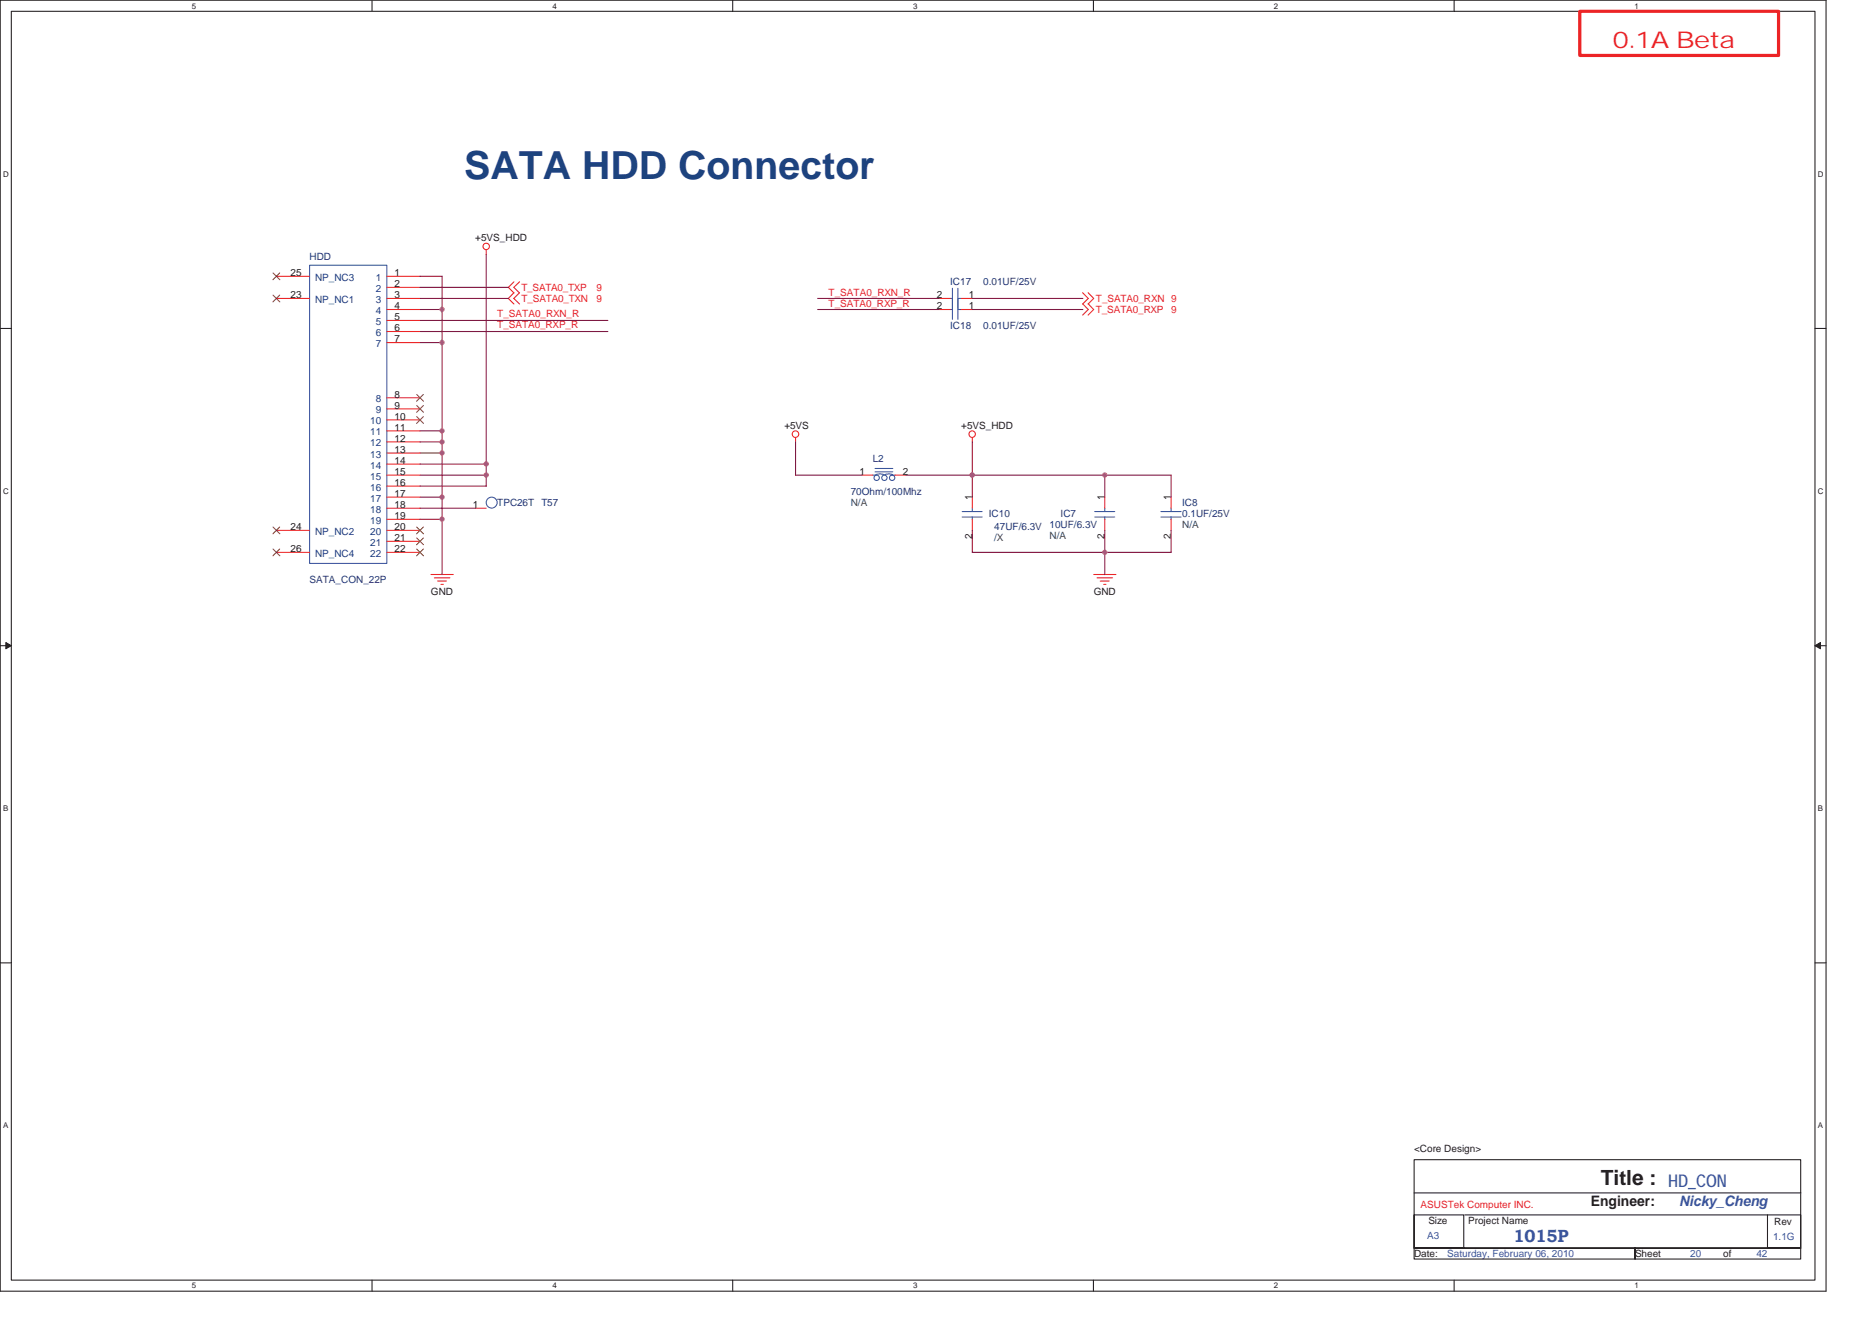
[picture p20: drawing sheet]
<svg xmlns="http://www.w3.org/2000/svg" width="297mm" height="210mm" viewBox="0 0 297 210" stroke-linecap="round" stroke-linejoin="round" font-family="sans-serif">
<defs><g id="words">
<text font-size="6.1" fill="#1d437e" x="73.7" y="28.4">SATA HDD Connector</text>
<text font-size="3.7" fill="#ec2426" x="255.9" y="7.6">0.1A Beta</text>
<text font-size="3.3" fill="#231f20" x="254" y="188">Title :</text>
<g font-size="2.8" fill="#3a53a4">
<text x="264.7" y="188.4">HD_CON</text>
<text x="240.2" y="197.2">1015P</text>
</g>
<text font-size="2.3" fill="#231f20" x="252.4" y="191.4">Engineer:</text>
<text font-size="2.3" fill="#3a53a4" x="266.4" y="191.4">Nicky_Cheng</text>
<g font-size="1.6" fill="#2d2d72">
<text x="49.1" y="41.3">HDD</text>
<text x="150.8" y="45.3">IC17</text>
<text x="156" y="45.3">0.01UF/25V</text>
<text x="150.8" y="52.3">IC18</text>
<text x="156" y="52.3">0.01UF/25V</text>
<text x="138.5" y="73.3">L2</text>
<text x="78.9" y="80.3">TPC26T</text>
<text x="85.9" y="80.3">T57</text>
<text x="135" y="78.6">70Ohm/100Mhz</text>
<text x="156.9" y="82.1">IC10</text>
<text x="166.5" y="83.8">10UF/6.3V</text>
<text x="168.3" y="82.1">IC7</text>
<text x="187.6" y="80.3">IC8</text>
<text x="187.6" y="82.1">0.1UF/25V</text>
<text x="157.8" y="84.2">47UF/6.3V</text>
<text x="49.1" y="92.6">SATA_CON_22P</text>
</g>
<g font-size="1.6" fill="#231f20">
<text x="75.4" y="38.3">+5VS_HDD</text>
<text x="46.1" y="47.3">23</text>
<text x="46.1" y="43.8">25</text>
<text x="62.6" y="43.8">1</text>
<text x="62.6" y="45.6">2</text>
<text x="62.6" y="47.3">3</text>
<text x="148.7" y="47.3">2</text>
<text x="153.8" y="47.3">1</text>
<text x="62.6" y="49.1">4</text>
<text x="62.6" y="50.8">5</text>
<text x="62.6" y="52.6">6</text>
<text x="148.7" y="49.1">2</text>
<text x="153.8" y="49.1">1</text>
<text x="62.6" y="54.4">7</text>
<text x="62.6" y="63.1">8</text>
<text x="62.6" y="64.9">9</text>
<text x="62.6" y="66.6">10</text>
<text x="62.6" y="68.4">11</text>
<text x="62.6" y="70.1">12</text>
<text x="62.6" y="71.9">13</text>
<text x="124.5" y="68.1">+5VS</text>
<text x="152.5" y="68.1">+5VS_HDD</text>
<text x="62.6" y="73.6">14</text>
<text x="62.6" y="75.4">15</text>
<text x="62.6" y="77.1">16</text>
<text x="136.4" y="75.4">1</text>
<text x="143.2" y="75.4">2</text>
<text x="62.6" y="78.9">17</text>
<text x="62.6" y="80.6">18</text>
<text x="62.6" y="82.4">19</text>
<text x="75" y="80.6">1</text>
<text x="154.3" y="79.4" transform="rotate(-90 154.3 79.4)">1</text>
<text x="175.3" y="79.4" transform="rotate(-90 175.3 79.4)">1</text>
<text x="185.8" y="79.4" transform="rotate(-90 185.8 79.4)">1</text>
<text x="46.1" y="84.2">24</text>
<text x="46.1" y="87.6">26</text>
<text x="62.6" y="84.2">20</text>
<text x="62.6" y="85.9">21</text>
<text x="62.6" y="87.6">22</text>
<text x="154.3" y="85.5" transform="rotate(-90 154.3 85.5)">2</text>
<text x="175.3" y="85.5" transform="rotate(-90 175.3 85.5)">2</text>
<text x="185.8" y="85.5" transform="rotate(-90 185.8 85.5)">2</text>
<text x="68.4" y="94.4">GND</text>
<text x="173.5" y="94.4">GND</text>
<text x="224.4" y="182.9">&lt;Core Design&gt;</text>
<text x="226.6" y="194.2">Size</text>
<text x="233" y="194.2">Project Name</text>
<text x="281.5" y="194.4">Rev</text>
<text x="224.4" y="199.5">Date:</text>
<text x="259.4" y="199.5">Sheet</text>
<text x="273.4" y="199.5">of</text>
</g>
<g font-size="1.6" fill="#1d437e">
<text x="50" y="44.6">NP_NC3</text>
<text x="59.6" y="44.6">1</text>
<text x="59.6" y="46.3">2</text>
<text x="50" y="48.1">NP_NC1</text>
<text x="59.6" y="48.1">3</text>
<text x="59.6" y="49.8">4</text>
<text x="59.6" y="51.6">5</text>
<text x="59.6" y="53.3">6</text>
<text x="59.6" y="55.1">7</text>
<text x="59.6" y="63.9">8</text>
<text x="59.6" y="65.6">9</text>
<text x="58.7" y="67.4">10</text>
<text x="58.7" y="69.1">11</text>
<text x="58.7" y="70.9">12</text>
<text x="58.7" y="72.6">13</text>
<text x="58.7" y="74.4">14</text>
<text x="58.7" y="76.1">15</text>
<text x="58.7" y="77.9">16</text>
<text x="58.7" y="79.6">17</text>
<text x="58.7" y="81.4">18</text>
<text x="58.7" y="83.1">19</text>
<text x="50" y="84.9">NP_NC2</text>
<text x="50" y="88.4">NP_NC4</text>
<text x="58.7" y="84.9">20</text>
<text x="58.7" y="86.6">21</text>
<text x="58.7" y="88.4">22</text>
</g>
<g font-size="1.6" fill="#ec2426">
<text x="82.8" y="46.2">T_SATA0_TXP</text>
<text x="82.8" y="47.9">T_SATA0_TXN</text>
<text x="94.7" y="47.9">9</text>
<text x="94.7" y="46.2">9</text>
<text x="131.5" y="47">T_SATA0_RXN_R</text>
<text x="173.9" y="47.9">T_SATA0_RXN 9</text>
<text x="78.9" y="52.1">T_SATA0_RXP_R</text>
<text x="78.9" y="50.4">T_SATA0_RXN_R</text>
<text x="131.5" y="48.8">T_SATA0_RXP_R</text>
<text x="173.9" y="49.7">T_SATA0_RXP</text>
<text x="185.8" y="49.7">9</text>
<text x="225.4" y="191.8">ASUSTek Computer INC.</text>
</g>
<g font-size="1.6" fill="#088141">
<text x="135" y="80.3">N/A</text>
<text x="187.6" y="83.8">N/A</text>
<text x="157.8" y="85.9">/X</text>
<text x="166.5" y="85.6">N/A</text>
</g>
<g font-size="1.6" fill="#3a53a4">
<text x="226.5" y="196.7">A3</text>
<text x="281.3" y="196.9">1.1G</text>
<text x="229.6" y="199.5">Saturday, February 06, 2010</text>
<text x="268.2" y="199.5">20</text>
<text x="278.7" y="199.5">42</text>
</g>
<g font-size="1.3" fill="#231f20">
<text x="30.4" y="1.4">5</text>
<text x="87.6" y="1.4">4</text>
<text x="144.9" y="1.4">3</text>
<text x="202.1" y="1.4">2</text>
<text x="259.4" y="1.4">1</text>
<text x=".5" y="28.1">D</text>
<text x="288.4" y="28.1">D</text>
<text x=".5" y="78.4">C</text>
<text x="288.4" y="78.4">C</text>
<text x=".5" y="128.8">B</text>
<text x="288.4" y="128.8">B</text>
<text x=".5" y="179.1">A</text>
<text x="288.4" y="179.1">A</text>
<text x="30.4" y="204.5">5</text>
<text x="87.6" y="204.5">4</text>
<text x="144.9" y="204.5">3</text>
<text x="202.1" y="204.5">2</text>
<text x="259.4" y="204.5">1</text>
</g>
</g></defs>
<path d="M0 0h289.7v204.9h-289.7zM1.8 1.8h286.2v201.4h-286.2z" fill="none" stroke="#231f20" stroke-width=".17"/>
<g fill="#fff">
<path d="M30.4 .2h.7v1.4h-.7z"/>
<path d="M30.4 203.4h.7v1.4h-.7z"/>
</g>
<path d="M59 0v1.8M59 203.2v1.7" fill="none" stroke="#231f20" stroke-width=".17"/>
<g fill="#fff">
<path d="M87.6 .2h.7v1.4h-.7z"/>
<path d="M87.6 203.4h.7v1.4h-.7z"/>
</g>
<path d="M116.3 0v1.8M116.3 203.2v1.7" fill="none" stroke="#231f20" stroke-width=".17"/>
<g fill="#fff">
<path d="M144.9 .2h.7v1.4h-.7z"/>
<path d="M144.9 203.4h.7v1.4h-.7z"/>
</g>
<path d="M173.5 0v1.8M173.5 203.2v1.7" fill="none" stroke="#231f20" stroke-width=".17"/>
<g fill="#fff">
<path d="M202.1 .2h.7v1.4h-.7z"/>
<path d="M202.1 203.4h.7v1.4h-.7z"/>
</g>
<path d="M230.7 0v1.8M230.7 203.2v1.7" fill="none" stroke="#231f20" stroke-width=".17"/>
<g fill="#fff">
<path d="M259.4 .2h.6v1.4h-.6z"/>
<path d="M259.4 203.4h.6v1.4h-.6z"/>
<path d="M.5 27h.9v1.4h-.9z"/>
<path d="M288.4 27h.9v1.4h-.9z"/>
<path d="M.5 77.3h.9v1.4h-.9z"/>
<path d="M288.4 77.3h.9v1.4h-.9z"/>
</g>
<path d="M0 52.1h1.8M288 52.1h1.7" fill="none" stroke="#231f20" stroke-width=".17"/>
<g fill="#fff">
<path d="M.5 127.7h.8v1.3h-.8z"/>
<path d="M288.4 127.7h.9v1.3h-.9z"/>
</g>
<path d="M0 102.5h1.8M288 102.5h1.7" fill="none" stroke="#231f20" stroke-width=".17"/>
<path d="M.9 102l.9 .5-.9 .5z" fill="#231f20"/>
<path d="M.9 102l.9 .5-.9 .5z" fill="none" stroke="#231f20" stroke-width=".16"/>
<path d="M288 102.5l.9-.5v1z" fill="#231f20"/>
<path d="M288 102.5l.9-.5v1z" fill="none" stroke="#231f20" stroke-width=".16"/>
<g fill="#fff">
<path d="M.5 178h.8v1.4h-.8z"/>
<path d="M288.4 178h.9v1.4h-.9z"/>
</g>
<path d="M0 152.8h1.8M288 152.8h1.7M224.4 184.1h61.3v14h-61.3zM224.4 192.8h7.9v5.3h-7.9zM224.4 198.1h35v1.7h-35zM224.4 189.3h61.3M232.4 192.8h48.1M259.4 198.1h26.3v1.7h-26.3zM280.5 192.8h5.2v5.3h-5.2z" fill="none" stroke="#231f20" stroke-width=".17"/>
<path d="M250.7 1.8h31.5v7h-31.5z" fill="none" stroke="#ec2426" stroke-width=".51"/>
<g fill="none" stroke="#ec2426" stroke-width=".17">
<path d="M77.1 39.6v.8M43.9 47.4h5.2M43.9 43.9h5.2M61.4 47.4h5.3M61.4 43.9h5.3M61.4 45.6h5.3M61.4 49.1h5.3M61.4 50.9h5.3M61.4 52.6h5.3M61.4 54.4h5.3M81.6 44.7l-.9 .9 .9 .9M81.6 46.5l-.9 .9 .9 .9"/>
<path d="M82.4 44.7l-.9 .9 .9 .9M82.4 46.5l-.9 .9 .9 .9M149 47.4h1.8M149 49.1h1.8M152.5 47.4h1.8M152.5 49.1h1.8M171.8 48.2l.9 .9-.9 .9M171.8 46.5l.9 .9-.9 .9M172.7 48.2l.8 .9-.8 .9M172.7 46.5l.8 .9-.8 .9M61.4 75.4h5.3M61.4 63.1h5.3"/>
<path d="M61.4 64.9h5.3M61.4 66.7h5.3M61.4 68.4h5.3M61.4 70.1h5.3M61.4 71.9h5.3M61.4 73.7h5.3M61.4 77.1h5.3M61.4 78.9h5.3M126.2 69.4v.8M136.8 75.4h1.7M142 75.4h1.8M154.3 69.4v.8"/>
<path d="M154.3 78.9v1.8M175.3 78.9v1.8M185.8 78.9v1.8M43.9 84.2h5.2M43.9 87.7h5.2M61.4 80.7h5.3M61.4 82.4h5.3M61.4 84.2h5.3M61.4 85.9h5.3M61.4 87.7h5.3M68.4 91.2h3.5M68.9 91.7h2.5"/>
<path d="M69.4 92.2h1.4M70 92.7h.3M75.4 80.7h1.7M154.3 82.4v1.8M173.5 91.2h3.6M174.1 91.7h2.4M174.6 92.2h1.4M175.1 92.7h.4M175.3 82.4v1.8M185.8 82.4v1.8"/>
<circle cx="77.1" cy="39.1" r=".51"/>
<circle cx="126.2" cy="68.9" r=".52"/>
<circle cx="154.3" cy="68.9" r=".52"/>
</g>
<g fill="none" stroke="#3a53a4" stroke-width=".17">
<path d="M49.1 42.1h12.3v47.3h-12.3zM150.7 47.4h.4M150.7 49.1h.4M151.1 45.8v4.9M152 45.8v4.9M152 47.4h.5M152 49.1h.5M138.5 75.4h.5M138.9 74.9h2.8M138.9 74.4h2.8M139 75.3l.6-.1 .6 .1M140.4 75.3l.6-.1 .6 .1"/>
<path d="M141.5 75.4h.5M152.7 81.2h3.1M152.7 82.1h3.1M154.3 80.6v.6M154.3 82.1v.3M173.7 81.2h3.2M173.7 82.1h3.2M175.3 80.6v.6M175.3 82.1v.3M184.2 81.2h3.2M184.2 82.1h3.2M185.8 80.6v.6"/>
<path d="M185.8 82.1v.3"/>
<circle cx="78" cy="79.8" r=".87"/>
<circle cx="139.1" cy="75.8" r=".43"/>
<circle cx="140.3" cy="75.8" r=".43"/>
<circle cx="141.6" cy="75.8" r=".43"/>
</g>
<g fill="none" stroke="#7f431c" stroke-width=".16">
<path d="M43.3 46.8l1.1 1.1M43.3 43.3l1.1 1.1M44.4 46.8l-1.1 1.1M44.4 43.3l-1.1 1.1M66.1 62.6l1.1 1.1M66.1 64.4l1.1 1M66.1 66.1l1.1 1.1M67.2 62.6l-1.1 1.1M67.2 64.4l-1.1 1M67.2 66.1l-1.1 1.1M43.3 83.6l1.1 1.1M43.3 87.1l1.1 1.1"/>
<path d="M44.4 83.6l-1.1 1.1M44.4 87.1l-1.1 1.1M66.1 83.6l1.1 1.1M66.1 85.4l1.1 1.1M66.1 87.1l1.1 1.1M67.2 83.6l-1.1 1.1M67.2 85.4l-1.1 1.1M67.2 87.1l-1.1 1.1"/>
</g>
<g fill="none" stroke="#7f1542" stroke-width=".17">
<path d="M66.7 47.4h14M66.7 49.1h3.5M66.7 52.6h29.8M66.7 54.4h3.5M66.7 45.6h14M66.7 50.9h29.8M66.7 43.9h3.5M70.1 43.9v47.3M77.1 40.4v36.8l-10.4-.1M129.7 47.4h19.3M129.7 49.1h19.3M154.3 47.4h17.5"/>
<path d="M154.3 49.1h17.5M66.7 75.4h10.5M66.7 73.7h10.5M66.7 68.4h3.5M66.7 71.9h3.5M66.7 70.1h3.5M66.7 78.9h3.5M126.2 75.4h10.6M126.2 70.1v5.3M143.8 75.4h42M154.3 70.1v8.8M175.3 75.4v3.5"/>
<path d="M185.8 75.4v3.5M66.7 80.7h8.7M66.7 82.4h3.5M154.3 84.2v3.5M154.3 87.7h31.5M175.3 84.2v7M185.8 84.2v3.5"/>
</g>
<circle cx="154.3" cy="75.4" r=".34" fill="#b8529f"/>
<circle cx="154.3" cy="75.4" r=".34" fill="none" stroke="#b8529f" stroke-width=".17"/>
<circle cx="175.3" cy="87.7" r=".34" fill="#b8529f"/>
<circle cx="175.3" cy="87.7" r=".34" fill="none" stroke="#b8529f" stroke-width=".17"/>
<circle cx="154.3" cy="75.4" r=".34" fill="#b8529f"/>
<circle cx="154.3" cy="75.4" r=".34" fill="none" stroke="#b8529f" stroke-width=".17"/>
<circle cx="175.3" cy="75.4" r=".34" fill="#b8529f"/>
<circle cx="175.3" cy="75.4" r=".34" fill="none" stroke="#b8529f" stroke-width=".17"/>
<circle cx="70.1" cy="70.1" r=".34" fill="#b8529f"/>
<circle cx="70.1" cy="70.1" r=".34" fill="none" stroke="#b8529f" stroke-width=".17"/>
<circle cx="77.1" cy="73.6" r=".34" fill="#b8529f"/>
<circle cx="77.1" cy="73.6" r=".34" fill="none" stroke="#b8529f" stroke-width=".17"/>
<circle cx="70.1" cy="54.4" r=".34" fill="#b8529f"/>
<circle cx="70.1" cy="54.4" r=".34" fill="none" stroke="#b8529f" stroke-width=".17"/>
<circle cx="70.1" cy="82.4" r=".34" fill="#b8529f"/>
<circle cx="70.1" cy="82.4" r=".34" fill="none" stroke="#b8529f" stroke-width=".17"/>
<circle cx="70.1" cy="68.4" r=".34" fill="#b8529f"/>
<circle cx="70.1" cy="68.4" r=".34" fill="none" stroke="#b8529f" stroke-width=".17"/>
<circle cx="70.1" cy="78.9" r=".34" fill="#b8529f"/>
<circle cx="70.1" cy="78.9" r=".34" fill="none" stroke="#b8529f" stroke-width=".17"/>
<circle cx="70.1" cy="71.9" r=".34" fill="#b8529f"/>
<circle cx="70.1" cy="71.9" r=".34" fill="none" stroke="#b8529f" stroke-width=".17"/>
<circle cx="77.1" cy="75.4" r=".34" fill="#b8529f"/>
<circle cx="77.1" cy="75.4" r=".34" fill="none" stroke="#b8529f" stroke-width=".17"/>
<circle cx="70.1" cy="49.1" r=".34" fill="#b8529f"/>
<circle cx="70.1" cy="49.1" r=".34" fill="none" stroke="#b8529f" stroke-width=".17"/>
<use href="#words"/>
</svg>
